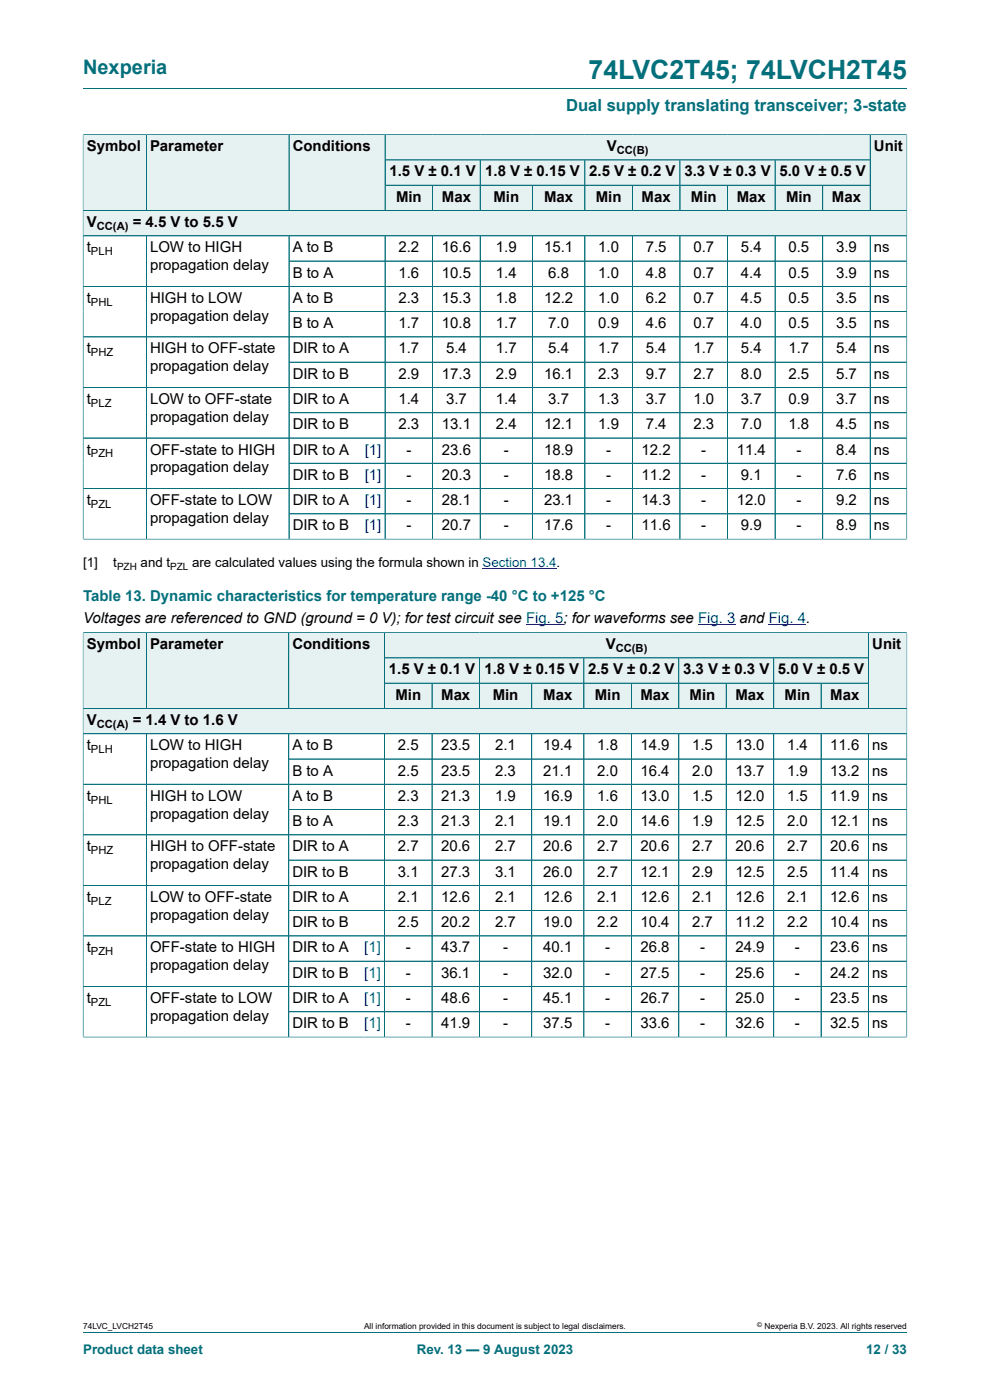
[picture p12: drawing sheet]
<svg xmlns="http://www.w3.org/2000/svg" width="210mm" height="297mm" viewBox="0 0 210 297" stroke-linecap="round" stroke-linejoin="round" font-family="sans-serif">
<defs><g id="words">
<text font-size="5.6" fill="#036f7b" x="124.9" y="16.8">74LVC2T45; 74LVCH2T45</text>
<text font-size="4.2" fill="#036f7b" x="17.6" y="15.6">Nexperia</text>
<text font-size="3.5" fill="#036f7b" x="120.1" y="23.7">Dual supply translating transceiver; 3-state</text>
<g font-size="3.2">
<text x="18.4" y="32.1">Symbol</text>
<text x="31.8" y="32.1">Parameter</text>
<text x="62.1" y="32.1">Conditions</text>
<text x="128.7" y="32.1">V</text>
<text x="185.4" y="32.1">Unit</text>
<text x="82.6" y="37.4">1.5 V ± 0.1 V</text>
<text x="102.9" y="37.4">1.8 V ± 0.15 V</text>
<text x="125" y="37.4">2.5 V ± 0.2 V</text>
<text x="145.2" y="37.4">3.3 V ± 0.3 V</text>
<text x="165.4" y="37.4">5.0 V ± 0.5 V</text>
<text x="84" y="42.8">Min</text>
<text x="93.7" y="42.8">Max</text>
<text x="104.7" y="42.8">Min</text>
<text x="115.4" y="42.8">Max</text>
<text x="126.4" y="42.8">Min</text>
<text x="136.1" y="42.8">Max</text>
<text x="146.6" y="42.8">Min</text>
<text x="156.3" y="42.8">Max</text>
<text x="166.7" y="42.8">Min</text>
<text x="176.5" y="42.8">Max</text>
<text x="18.4" y="48.2">V</text>
<text x="18.4" y="53.5">t</text>
<text x="28.2" y="48.2">= 4.5 V to 5.5 V</text>
<text x="31.8" y="53.5">LOW to HIGH</text>
<text x="62.1" y="53.5">A to B</text>
<text x="84.5" y="53.5">2.2</text>
<text x="93.7" y="53.5">16.6</text>
<text x="105.2" y="53.5">1.9</text>
<text x="115.4" y="53.5">15.1</text>
<text x="126.9" y="53.5">1.0</text>
<text x="137" y="53.5">7.5</text>
<text x="147.1" y="53.5">0.7</text>
<text x="157.2" y="53.5">5.4</text>
<text x="167.3" y="53.5">0.5</text>
<text x="177.3" y="53.5">3.9</text>
<text x="185.4" y="53.5">ns</text>
<text x="31.8" y="57.3">propagation delay</text>
<text x="62.1" y="58.9">B to A</text>
<text x="84.5" y="58.9">1.6</text>
<text x="93.7" y="58.9">10.5</text>
<text x="105.2" y="58.9">1.4</text>
<text x="116.3" y="58.9">6.8</text>
<text x="126.9" y="58.9">1.0</text>
<text x="137" y="58.9">4.8</text>
<text x="147.1" y="58.9">0.7</text>
<text x="157.2" y="58.9">4.4</text>
<text x="167.3" y="58.9">0.5</text>
<text x="177.3" y="58.9">3.9</text>
<text x="185.4" y="58.9">ns</text>
<text x="18.4" y="64.3">t</text>
<text x="31.8" y="64.3">HIGH to LOW</text>
<text x="62.1" y="64.3">A to B</text>
<text x="84.5" y="64.3">2.3</text>
<text x="93.7" y="64.3">15.3</text>
<text x="105.2" y="64.3">1.8</text>
<text x="115.4" y="64.3">12.2</text>
<text x="126.9" y="64.3">1.0</text>
<text x="137" y="64.3">6.2</text>
<text x="147.1" y="64.3">0.7</text>
<text x="157.2" y="64.3">4.5</text>
<text x="167.3" y="64.3">0.5</text>
<text x="177.3" y="64.3">3.5</text>
<text x="185.4" y="64.3">ns</text>
<text x="31.8" y="68.1">propagation delay</text>
<text x="62.1" y="69.6">B to A</text>
<text x="84.5" y="69.6">1.7</text>
<text x="93.7" y="69.6">10.8</text>
<text x="105.2" y="69.6">1.7</text>
<text x="116.3" y="69.6">7.0</text>
<text x="126.9" y="69.6">0.9</text>
<text x="137" y="69.6">4.6</text>
<text x="147.1" y="69.6">0.7</text>
<text x="157.2" y="69.6">4.0</text>
<text x="167.3" y="69.6">0.5</text>
<text x="177.3" y="69.6">3.5</text>
<text x="185.4" y="69.6">ns</text>
<text x="18.4" y="75">t</text>
<text x="31.8" y="75">HIGH to OFF-state</text>
<text x="62.1" y="75">DIR to A</text>
<text x="84.5" y="75">1.7</text>
<text x="94.6" y="75">5.4</text>
<text x="105.2" y="75">1.7</text>
<text x="116.3" y="75">5.4</text>
<text x="126.9" y="75">1.7</text>
<text x="137" y="75">5.4</text>
<text x="147.1" y="75">1.7</text>
<text x="157.2" y="75">5.4</text>
<text x="167.3" y="75">1.7</text>
<text x="177.3" y="75">5.4</text>
<text x="185.4" y="75">ns</text>
<text x="31.8" y="78.8">propagation delay</text>
<text x="62.1" y="80.3">DIR to B</text>
<text x="84.5" y="80.3">2.9</text>
<text x="93.7" y="80.3">17.3</text>
<text x="105.2" y="80.3">2.9</text>
<text x="115.4" y="80.3">16.1</text>
<text x="126.9" y="80.3">2.3</text>
<text x="137" y="80.3">9.7</text>
<text x="147.1" y="80.3">2.7</text>
<text x="157.2" y="80.3">8.0</text>
<text x="167.3" y="80.3">2.5</text>
<text x="177.3" y="80.3">5.7</text>
<text x="185.4" y="80.3">ns</text>
<text x="18.4" y="85.7">t</text>
<text x="31.8" y="85.7">LOW to OFF-state</text>
<text x="31.8" y="89.5">propagation delay</text>
<text x="62.1" y="85.7">DIR to A</text>
<text x="84.5" y="85.7">1.4</text>
<text x="94.6" y="85.7">3.7</text>
<text x="105.2" y="85.7">1.4</text>
<text x="116.3" y="85.7">3.7</text>
<text x="126.9" y="85.7">1.3</text>
<text x="137" y="85.7">3.7</text>
<text x="147.1" y="85.7">1.0</text>
<text x="157.2" y="85.7">3.7</text>
<text x="167.3" y="85.7">0.9</text>
<text x="177.3" y="85.7">3.7</text>
<text x="185.4" y="85.7">ns</text>
<text x="62.1" y="91.1">DIR to B</text>
<text x="84.5" y="91.1">2.3</text>
<text x="93.7" y="91.1">13.1</text>
<text x="105.2" y="91.1">2.4</text>
<text x="115.4" y="91.1">12.1</text>
<text x="126.9" y="91.1">1.9</text>
<text x="137" y="91.1">7.4</text>
<text x="147.1" y="91.1">2.3</text>
<text x="157.2" y="91.1">7.0</text>
<text x="167.3" y="91.1">1.8</text>
<text x="177.3" y="91.1">4.5</text>
<text x="185.4" y="91.1">ns</text>
<text x="18.4" y="96.4">t</text>
<text x="31.8" y="96.4">OFF-state to HIGH</text>
<text x="31.8" y="100.2">propagation delay</text>
<text x="62.1" y="96.4">DIR to A</text>
<text x="62.1" y="101.8">DIR to B</text>
<text x="86.2" y="96.4">-</text>
<text x="86.2" y="101.8">-</text>
<text x="93.7" y="96.4">23.6</text>
<text x="93.7" y="101.8">20.3</text>
<text x="106.9" y="96.4">-</text>
<text x="106.9" y="101.8">-</text>
<text x="115.4" y="96.4">18.9</text>
<text x="115.4" y="101.8">18.8</text>
<text x="128.6" y="96.4">-</text>
<text x="128.6" y="101.8">-</text>
<text x="136.1" y="96.4">12.2</text>
<text x="136.1" y="101.8">11.2</text>
<text x="148.8" y="96.4">-</text>
<text x="148.8" y="101.8">-</text>
<text x="156.3" y="96.4">11.4</text>
<text x="157.2" y="101.8">9.1</text>
<text x="168.9" y="96.4">-</text>
<text x="168.9" y="101.8">-</text>
<text x="177.3" y="96.4">8.4</text>
<text x="177.3" y="101.8">7.6</text>
<text x="185.4" y="96.4">ns</text>
<text x="185.4" y="101.8">ns</text>
<text x="18.4" y="107.1">t</text>
<text x="31.8" y="107.1">OFF-state to LOW</text>
<text x="62.1" y="107.1">DIR to A</text>
<text x="86.2" y="107.1">-</text>
<text x="93.7" y="107.1">28.1</text>
<text x="106.9" y="107.1">-</text>
<text x="115.4" y="107.1">23.1</text>
<text x="128.6" y="107.1">-</text>
<text x="136.1" y="107.1">14.3</text>
<text x="148.8" y="107.1">-</text>
<text x="156.3" y="107.1">12.0</text>
<text x="168.9" y="107.1">-</text>
<text x="177.3" y="107.1">9.2</text>
<text x="185.4" y="107.1">ns</text>
<text x="31.8" y="111">propagation delay</text>
<text x="62.1" y="112.5">DIR to B</text>
<text x="86.2" y="112.5">-</text>
<text x="93.7" y="112.5">20.7</text>
<text x="106.9" y="112.5">-</text>
<text x="115.4" y="112.5">17.6</text>
<text x="128.6" y="112.5">-</text>
<text x="136.1" y="112.5">11.6</text>
<text x="148.8" y="112.5">-</text>
<text x="157.2" y="112.5">9.9</text>
<text x="168.9" y="112.5">-</text>
<text x="177.3" y="112.5">8.9</text>
<text x="185.4" y="112.5">ns</text>
<text x="17.6" y="132.1">Voltages are referenced to GND (ground = 0 V); for test circuit see Fig. 5; for waveforms see Fig. 3 and Fig. 4.</text>
<text x="18.4" y="137.7">Symbol</text>
<text x="31.8" y="137.7">Parameter</text>
<text x="62" y="137.7">Conditions</text>
<text x="128.5" y="137.7">V</text>
<text x="185" y="137.7">Unit</text>
<text x="82.5" y="143.1">1.5 V ± 0.1 V</text>
<text x="102.7" y="143.1">1.8 V ± 0.15 V</text>
<text x="124.8" y="143.1">2.5 V ± 0.2 V</text>
<text x="144.9" y="143.1">3.3 V ± 0.3 V</text>
<text x="165" y="143.1">5.0 V ± 0.5 V</text>
<text x="83.9" y="148.4">Min</text>
<text x="93.6" y="148.4">Max</text>
<text x="104.5" y="148.4">Min</text>
<text x="115.2" y="148.4">Max</text>
<text x="126.2" y="148.4">Min</text>
<text x="135.9" y="148.4">Max</text>
<text x="146.3" y="148.4">Min</text>
<text x="156" y="148.4">Max</text>
<text x="166.4" y="148.4">Min</text>
<text x="176.1" y="148.4">Max</text>
<text x="18.4" y="153.8">V</text>
<text x="28.2" y="153.8">= 1.4 V to 1.6 V</text>
<text x="18.4" y="159.2">t</text>
<text x="31.8" y="159.2">LOW to HIGH</text>
<text x="62" y="159.2">A to B</text>
<text x="84.4" y="159.2">2.5</text>
<text x="93.6" y="159.2">23.5</text>
<text x="105" y="159.2">2.1</text>
<text x="115.2" y="159.2">19.4</text>
<text x="126.7" y="159.2">1.8</text>
<text x="135.9" y="159.2">14.9</text>
<text x="146.8" y="159.2">1.5</text>
<text x="156" y="159.2">13.0</text>
<text x="166.9" y="159.2">1.4</text>
<text x="176.1" y="159.2">11.6</text>
<text x="185" y="159.2">ns</text>
<text x="31.8" y="163">propagation delay</text>
<text x="62" y="164.5">B to A</text>
<text x="84.4" y="164.5">2.5</text>
<text x="93.6" y="164.5">23.5</text>
<text x="105" y="164.5">2.3</text>
<text x="115.2" y="164.5">21.1</text>
<text x="126.7" y="164.5">2.0</text>
<text x="135.9" y="164.5">16.4</text>
<text x="146.8" y="164.5">2.0</text>
<text x="156" y="164.5">13.7</text>
<text x="166.9" y="164.5">1.9</text>
<text x="176.1" y="164.5">13.2</text>
<text x="185" y="164.5">ns</text>
<text x="18.4" y="169.9">t</text>
<text x="31.8" y="169.9">HIGH to LOW</text>
<text x="31.8" y="173.7">propagation delay</text>
<text x="62" y="169.9">A to B</text>
<text x="84.4" y="169.9">2.3</text>
<text x="93.6" y="169.9">21.3</text>
<text x="105" y="169.9">1.9</text>
<text x="115.2" y="169.9">16.9</text>
<text x="126.7" y="169.9">1.6</text>
<text x="135.9" y="169.9">13.0</text>
<text x="146.8" y="169.9">1.5</text>
<text x="156" y="169.9">12.0</text>
<text x="166.9" y="169.9">1.5</text>
<text x="176.1" y="169.9">11.9</text>
<text x="185" y="169.9">ns</text>
<text x="62" y="175.2">B to A</text>
<text x="84.4" y="175.2">2.3</text>
<text x="93.6" y="175.2">21.3</text>
<text x="105" y="175.2">2.1</text>
<text x="115.2" y="175.2">19.1</text>
<text x="126.7" y="175.2">2.0</text>
<text x="135.9" y="175.2">14.6</text>
<text x="146.8" y="175.2">1.9</text>
<text x="156" y="175.2">12.5</text>
<text x="166.9" y="175.2">2.0</text>
<text x="176.1" y="175.2">12.1</text>
<text x="185" y="175.2">ns</text>
<text x="18.4" y="180.6">t</text>
<text x="31.8" y="180.6">HIGH to OFF-state</text>
<text x="31.8" y="184.4">propagation delay</text>
<text x="62" y="180.6">DIR to A</text>
<text x="62" y="186">DIR to B</text>
<text x="84.4" y="180.6">2.7</text>
<text x="84.4" y="186">3.1</text>
<text x="93.6" y="180.6">20.6</text>
<text x="93.6" y="186">27.3</text>
<text x="105" y="180.6">2.7</text>
<text x="105" y="186">3.1</text>
<text x="115.2" y="180.6">20.6</text>
<text x="115.2" y="186">26.0</text>
<text x="126.7" y="180.6">2.7</text>
<text x="126.7" y="186">2.7</text>
<text x="135.9" y="180.6">20.6</text>
<text x="135.9" y="186">12.1</text>
<text x="146.8" y="180.6">2.7</text>
<text x="146.8" y="186">2.9</text>
<text x="156" y="180.6">20.6</text>
<text x="156" y="186">12.5</text>
<text x="166.9" y="180.6">2.7</text>
<text x="166.9" y="186">2.5</text>
<text x="176.1" y="180.6">20.6</text>
<text x="176.1" y="186">11.4</text>
<text x="185" y="180.6">ns</text>
<text x="185" y="186">ns</text>
<text x="18.4" y="191.3">t</text>
<text x="31.8" y="191.3">LOW to OFF-state</text>
<text x="62" y="191.3">DIR to A</text>
<text x="84.4" y="191.3">2.1</text>
<text x="93.6" y="191.3">12.6</text>
<text x="105" y="191.3">2.1</text>
<text x="115.2" y="191.3">12.6</text>
<text x="126.7" y="191.3">2.1</text>
<text x="135.9" y="191.3">12.6</text>
<text x="146.8" y="191.3">2.1</text>
<text x="156" y="191.3">12.6</text>
<text x="166.9" y="191.3">2.1</text>
<text x="176.1" y="191.3">12.6</text>
<text x="185" y="191.3">ns</text>
<text x="31.8" y="195.1">propagation delay</text>
<text x="62" y="196.7">DIR to B</text>
<text x="84.4" y="196.7">2.5</text>
<text x="93.6" y="196.7">20.2</text>
<text x="105" y="196.7">2.7</text>
<text x="115.2" y="196.7">19.0</text>
<text x="126.7" y="196.7">2.2</text>
<text x="135.9" y="196.7">10.4</text>
<text x="146.8" y="196.7">2.7</text>
<text x="156" y="196.7">11.2</text>
<text x="166.9" y="196.7">2.2</text>
<text x="176.1" y="196.7">10.4</text>
<text x="185" y="196.7">ns</text>
<text x="18.4" y="202.1">t</text>
<text x="31.8" y="202.1">OFF-state to HIGH</text>
<text x="62" y="202.1">DIR to A</text>
<text x="86.1" y="202.1">-</text>
<text x="93.6" y="202.1">43.7</text>
<text x="106.7" y="202.1">-</text>
<text x="115.2" y="202.1">40.1</text>
<text x="128.4" y="202.1">-</text>
<text x="135.9" y="202.1">26.8</text>
<text x="148.5" y="202.1">-</text>
<text x="156" y="202.1">24.9</text>
<text x="168.6" y="202.1">-</text>
<text x="176.1" y="202.1">23.6</text>
<text x="185" y="202.1">ns</text>
<text x="31.8" y="205.9">propagation delay</text>
<text x="62" y="207.4">DIR to B</text>
<text x="86.1" y="207.4">-</text>
<text x="93.6" y="207.4">36.1</text>
<text x="106.7" y="207.4">-</text>
<text x="115.2" y="207.4">32.0</text>
<text x="128.4" y="207.4">-</text>
<text x="135.9" y="207.4">27.5</text>
<text x="148.5" y="207.4">-</text>
<text x="156" y="207.4">25.6</text>
<text x="168.6" y="207.4">-</text>
<text x="176.1" y="207.4">24.2</text>
<text x="185" y="207.4">ns</text>
<text x="18.4" y="212.8">t</text>
<text x="31.8" y="212.8">OFF-state to LOW</text>
<text x="62" y="212.8">DIR to A</text>
<text x="86.1" y="212.8">-</text>
<text x="93.6" y="212.8">48.6</text>
<text x="106.7" y="212.8">-</text>
<text x="115.2" y="212.8">45.1</text>
<text x="128.4" y="212.8">-</text>
<text x="135.9" y="212.8">26.7</text>
<text x="148.5" y="212.8">-</text>
<text x="156" y="212.8">25.0</text>
<text x="168.6" y="212.8">-</text>
<text x="176.1" y="212.8">23.5</text>
<text x="185" y="212.8">ns</text>
<text x="31.8" y="216.6">propagation delay</text>
<text x="62" y="218.1">DIR to B</text>
<text x="86.1" y="218.1">-</text>
<text x="93.6" y="218.1">41.9</text>
<text x="106.7" y="218.1">-</text>
<text x="115.2" y="218.1">37.5</text>
<text x="128.4" y="218.1">-</text>
<text x="135.9" y="218.1">33.6</text>
<text x="148.5" y="218.1">-</text>
<text x="156" y="218.1">32.6</text>
<text x="168.6" y="218.1">-</text>
<text x="176.1" y="218.1">32.5</text>
<text x="185" y="218.1">ns</text>
</g>
<g font-size="3.2" fill="#00f">
<text x="77.4" y="96.4">[1]</text>
<text x="77.4" y="101.8">[1]</text>
<text x="77.4" y="107.1">[1]</text>
<text x="77.4" y="112.5">[1]</text>
<text x="77.3" y="202.1">[1]</text>
<text x="77.3" y="207.4">[1]</text>
<text x="77.3" y="212.8">[1]</text>
<text x="77.3" y="218.1">[1]</text>
</g>
<text font-size="3.2" fill="#036f7b" x="17.6" y="127.5">Table 13. Dynamic characteristics for temperature range -40 °C to +125 °C</text>
<g font-size="2.8">
<text x="17.6" y="120.3">[1]</text>
<text x="24" y="120.3">t</text>
<text x="29.8" y="120.3">and t</text>
<text x="40.8" y="120.3">are calculated values using the formula shown in Section 13.4.</text>
</g>
<g font-size="2.8" fill="#036f7b">
<text x="17.6" y="287.2">Product data sheet</text>
<text x="88.4" y="287.2">Rev. 13 — 9 August 2023</text>
<text x="183.7" y="287.2">12 / 33</text>
</g>
<g font-size="2.4">
<text x="130.8" y="32.7">CC(B)</text>
<text x="20.5" y="48.8">CC(A)</text>
<text x="19.3" y="54.1">PLH</text>
<text x="19.3" y="64.9">PHL</text>
<text x="19.3" y="75.6">PHZ</text>
<text x="19.3" y="86.3">PLZ</text>
<text x="19.3" y="97">PZH</text>
<text x="19.3" y="107.8">PZL</text>
<text x="130.6" y="138.3">CC(B)</text>
<text x="20.5" y="154.4">CC(A)</text>
<text x="19.3" y="159.8">PLH</text>
<text x="19.3" y="170.5">PHL</text>
<text x="19.3" y="181.2">PHZ</text>
<text x="19.3" y="191.9">PLZ</text>
<text x="19.3" y="202.7">PZH</text>
<text x="19.3" y="213.4">PZL</text>
</g>
<g font-size="2.1">
<text x="24.8" y="120.9">PZH</text>
<text x="36.1" y="120.9">PZL</text>
</g>
<g font-size="1.8">
<text x="17.6" y="282">74LVC_LVCH2T45</text>
<text x="77.2" y="282">All information provided in this document is subject to legal disclaimers.</text>
<text x="162.2" y="282">Nexperia B.V. 2023. All rights reserved</text>
</g>
<text font-size="1.4" x="160.6" y="281.6">©</text>
</g></defs>
<path d="M17.6 18.8h174.8M81.7 28.6h102.9v5.3h-102.9z" fill="none" stroke="#036f7b" stroke-width=".21"/>
<path d="M81.8 28.6h102.7v5.3h-102.7z" fill="#e6f1f2"/>
<path d="M81.7 33.9h20.2v5.4h-20.2z" fill="none" stroke="#036f7b" stroke-width=".21"/>
<path d="M81.8 34h20v5.2h-20z" fill="#e6f1f2"/>
<path d="M101.9 33.9h22.2v5.4h-22.2z" fill="none" stroke="#036f7b" stroke-width=".21"/>
<path d="M101.9 34h22.1v5.2h-22.1z" fill="#e6f1f2"/>
<path d="M124.1 33.9h20.1v5.4h-20.1z" fill="none" stroke="#036f7b" stroke-width=".21"/>
<path d="M124.1 34h20.1v5.2h-20.1z" fill="#e6f1f2"/>
<path d="M144.2 33.9h20.2v5.4h-20.2z" fill="none" stroke="#036f7b" stroke-width=".21"/>
<path d="M144.3 34h20v5.2h-20z" fill="#e6f1f2"/>
<path d="M164.4 33.9h20.2v5.4h-20.2z" fill="none" stroke="#036f7b" stroke-width=".21"/>
<path d="M164.5 34h20v5.2h-20z" fill="#e6f1f2"/>
<path d="M17.6 28.5v16.2h13.4v-16.1h-13.4" fill="none" stroke="#036f7b" stroke-width=".21"/>
<path d="M17.7 28.6h13.3v16h-13.3z" fill="#e6f1f2"/>
<path d="M31 28.6h30.3v16.1h-30.3z" fill="none" stroke="#036f7b" stroke-width=".21"/>
<path d="M31.1 28.6h30.1v16h-30.1z" fill="#e6f1f2"/>
<path d="M61.3 28.6h20.4v16.1h-20.4z" fill="none" stroke="#036f7b" stroke-width=".21"/>
<g fill="#e6f1f2">
<path d="M61.4 28.6h20.2v16h-20.2z"/>
<path d="M81.8 39.4h9.9v5.2h-9.9z"/>
</g>
<path d="M81.7 39.3h10.1v5.4h-10.1z" fill="none" stroke="#036f7b" stroke-width=".21"/>
<path d="M91.8 39.4h10v5.2h-10z" fill="#e6f1f2"/>
<path d="M91.8 39.3h10.1v5.4h-10.1z" fill="none" stroke="#036f7b" stroke-width=".21"/>
<path d="M101.9 39.4h11v5.2h-11z" fill="#e6f1f2"/>
<path d="M101.9 39.3h11.1v5.4h-11.1z" fill="none" stroke="#036f7b" stroke-width=".21"/>
<path d="M113 39.4h11v5.2h-11z" fill="#e6f1f2"/>
<path d="M113 39.3h11.1v5.4h-11.1z" fill="none" stroke="#036f7b" stroke-width=".21"/>
<path d="M124.1 39.4h10v5.2h-10z" fill="#e6f1f2"/>
<path d="M124.1 39.3h10.1v5.4h-10.1z" fill="none" stroke="#036f7b" stroke-width=".21"/>
<path d="M134.2 39.4h10v5.2h-10z" fill="#e6f1f2"/>
<path d="M134.2 39.3h10v5.4h-10z" fill="none" stroke="#036f7b" stroke-width=".21"/>
<path d="M144.3 39.4h10v5.2h-10z" fill="#e6f1f2"/>
<path d="M144.2 39.3h10.1v5.4h-10.1z" fill="none" stroke="#036f7b" stroke-width=".21"/>
<path d="M154.4 39.4h9.9v5.2h-9.9z" fill="#e6f1f2"/>
<path d="M154.3 39.3h10.1v5.4h-10.1z" fill="none" stroke="#036f7b" stroke-width=".21"/>
<path d="M164.5 39.4h9.9v5.2h-9.9z" fill="#e6f1f2"/>
<path d="M164.4 39.3h10.1v5.4h-10.1z" fill="none" stroke="#036f7b" stroke-width=".21"/>
<path d="M174.6 39.4h9.9v5.2h-9.9z" fill="#e6f1f2"/>
<path d="M192.4 28.5v16.2h-17.9v-5.4h10.1M192.4 28.6h-7.8v16.1" fill="none" stroke="#036f7b" stroke-width=".21"/>
<path d="M184.7 28.6h7.6v16h-7.6z" fill="#e6f1f2"/>
<path d="M17.6 44.7h174.8v5.3h-174.8z" fill="none" stroke="#036f7b" stroke-width=".21"/>
<path d="M17.7 44.7h174.6v5.3h-174.6z" fill="#e6f1f2"/>
<g fill="none" stroke="#036f7b" stroke-width=".21">
<path d="M17.6 28.6v85.8M17.7 28.6h174.6M31 28.6v16M61.3 28.6v16M81.7 28.6v16M81.8 33.9h102.7M81.8 39.3h102.7M91.8 39.4v5.2M101.9 34v10.6M113 39.4v5.2M124.1 34v10.6M134.2 39.4v5.2"/>
<path d="M144.2 34v10.6M154.3 39.4v5.2M164.4 34v10.6M174.5 39.4v5.2M184.6 28.6v16M192.4 28.6v85.8M17.6 50h174.8M17.7 44.7h174.6M31 50v64.4M61.3 55.4h131.1M61.3 50v64.4M81.7 50v64.4"/>
<path d="M91.8 50v64.4M101.9 50v64.4M113 50v64.4M124.1 50v64.4M134.2 50v64.4M144.2 50v64.4M154.3 50v64.4M164.4 50v64.4M174.5 50v64.4M184.6 50v64.4M17.6 60.7h174.8M17.6 71.5h174.8"/>
<path d="M61.3 66.1h131.1M61.3 76.8h131.1M17.6 82.2h174.8M17.6 92.9h174.8M61.3 87.6h131.1M192.4 98.3h-131.1M17.6 114.4h174.8M192.4 103.6h-174.8M192.4 109h-131.1M81.6 134.2h102.6v5.4h-102.6z"/>
</g>
<path d="M102.4 120.6h15.7M111.6 132.4h7.9M148.1 132.4h7.9M163.1 132.4h7.9" fill="none" stroke="#00f" stroke-width=".21"/>
<path d="M81.6 134.3h102.6v5.2h-102.6z" fill="#e6f1f2"/>
<path d="M81.6 139.6h20.1v5.3h-20.1z" fill="none" stroke="#036f7b" stroke-width=".21"/>
<path d="M81.6 139.6h20v5.3h-20z" fill="#e6f1f2"/>
<path d="M101.7 139.6h22.2v5.3h-22.2z" fill="none" stroke="#036f7b" stroke-width=".21"/>
<path d="M101.8 139.6h22v5.3h-22z" fill="#e6f1f2"/>
<path d="M123.9 139.6h20.1v5.3h-20.1z" fill="none" stroke="#036f7b" stroke-width=".21"/>
<path d="M123.9 139.6h20v5.3h-20z" fill="#e6f1f2"/>
<path d="M144 139.6h20.1v5.3h-20.1z" fill="none" stroke="#036f7b" stroke-width=".21"/>
<path d="M144.1 139.6h19.9v5.3h-19.9z" fill="#e6f1f2"/>
<path d="M164.1 139.6h20.1v5.3h-20.1z" fill="none" stroke="#036f7b" stroke-width=".21"/>
<path d="M164.2 139.6h20v5.3h-20z" fill="#e6f1f2"/>
<path d="M17.6 134.1v16.2h13.4v-16.1h-13.4" fill="none" stroke="#036f7b" stroke-width=".21"/>
<path d="M17.7 134.3h13.3v15.9h-13.3z" fill="#e6f1f2"/>
<path d="M31 134.2h30.2v16.1h-30.2z" fill="none" stroke="#036f7b" stroke-width=".21"/>
<path d="M31.1 134.3h30.1v15.9h-30.1z" fill="#e6f1f2"/>
<path d="M61.2 134.2h20.4v16.1h-20.4z" fill="none" stroke="#036f7b" stroke-width=".21"/>
<g fill="#e6f1f2">
<path d="M61.3 134.3h20.2v15.9h-20.2z"/>
<path d="M81.6 145h10v5.2h-10z"/>
</g>
<path d="M81.6 144.9h10v5.4h-10z" fill="none" stroke="#036f7b" stroke-width=".21"/>
<path d="M91.7 145h9.9v5.2h-9.9z" fill="#e6f1f2"/>
<path d="M91.6 144.9h10.1v5.4h-10.1z" fill="none" stroke="#036f7b" stroke-width=".21"/>
<path d="M101.8 145h10.9v5.2h-10.9z" fill="#e6f1f2"/>
<path d="M101.7 144.9h11.1v5.4h-11.1z" fill="none" stroke="#036f7b" stroke-width=".21"/>
<path d="M112.9 145h10.9v5.2h-10.9z" fill="#e6f1f2"/>
<path d="M112.8 144.9h11.1v5.4h-11.1z" fill="none" stroke="#036f7b" stroke-width=".21"/>
<path d="M123.9 145h9.9v5.2h-9.9z" fill="#e6f1f2"/>
<path d="M123.9 144.9h10v5.4h-10z" fill="none" stroke="#036f7b" stroke-width=".21"/>
<path d="M134 145h9.9v5.2h-9.9z" fill="#e6f1f2"/>
<path d="M133.9 144.9h10.1v5.4h-10.1z" fill="none" stroke="#036f7b" stroke-width=".21"/>
<path d="M144.1 145h9.9v5.2h-9.9z" fill="#e6f1f2"/>
<path d="M144 144.9h10v5.4h-10z" fill="none" stroke="#036f7b" stroke-width=".21"/>
<path d="M154.1 145h9.9v5.2h-9.9z" fill="#e6f1f2"/>
<path d="M154 144.9h10.1v5.4h-10.1z" fill="none" stroke="#036f7b" stroke-width=".21"/>
<path d="M164.2 145h9.9v5.2h-9.9z" fill="#e6f1f2"/>
<path d="M164.1 144.9h10.1v5.4h-10.1z" fill="none" stroke="#036f7b" stroke-width=".21"/>
<path d="M174.3 145h9.9v5.2h-9.9z" fill="#e6f1f2"/>
<path d="M192.4 134.1v16.2h-18.2v-5.4h10M192.4 134.2h-8.2v16.1" fill="none" stroke="#036f7b" stroke-width=".21"/>
<path d="M184.3 134.3h8v15.9h-8z" fill="#e6f1f2"/>
<path d="M17.6 150.3h174.8v5.4h-174.8z" fill="none" stroke="#036f7b" stroke-width=".21"/>
<path d="M17.7 150.4h174.6v5.2h-174.6z" fill="#e6f1f2"/>
<g fill="none" stroke="#036f7b" stroke-width=".21">
<path d="M17.6 134.3v85.8M17.7 134.2h174.6M31 134.3v15.9M61.2 134.3v15.9M81.6 134.3v15.9M81.6 139.6h102.6M101.7 139.6v10.6M123.9 139.6v10.6M144 139.6v10.6M164.1 139.6v10.6M184.2 134.3v15.9M192.4 134.3v85.8"/>
<path d="M17.6 155.7h174.8M17.7 150.3h174.6M31 155.7v64.3M61.2 155.7v64.3M81.6 155.7v64.3M81.6 144.9h102.6M91.6 145v5.2M91.6 155.7v64.3M101.7 155.7v64.3M112.8 145v5.2M112.8 155.7v64.3M123.9 155.7v64.3"/>
<path d="M133.9 145v5.2M133.9 155.7v64.3M144 155.7v64.3M154 145v5.2M154 155.7v64.3M164.1 155.7v64.3M174.2 145v5.2M174.2 155.7v64.3M184.2 155.7v64.3M17.6 177.1h174.8M61.2 161h131.2M61.2 171.7h131.2"/>
<path d="M192.4 166.4h-174.8M17.6 187.8h174.8M61.2 182.5h131.2M61.2 193.2h131.2M192.4 198.6h-174.8M17.6 209.3h174.8M61.2 203.9h131.2M61.2 214.6h131.2M192.4 220h-174.8M17.6 282.6h174.8"/>
</g>
<use href="#words"/>
</svg>
